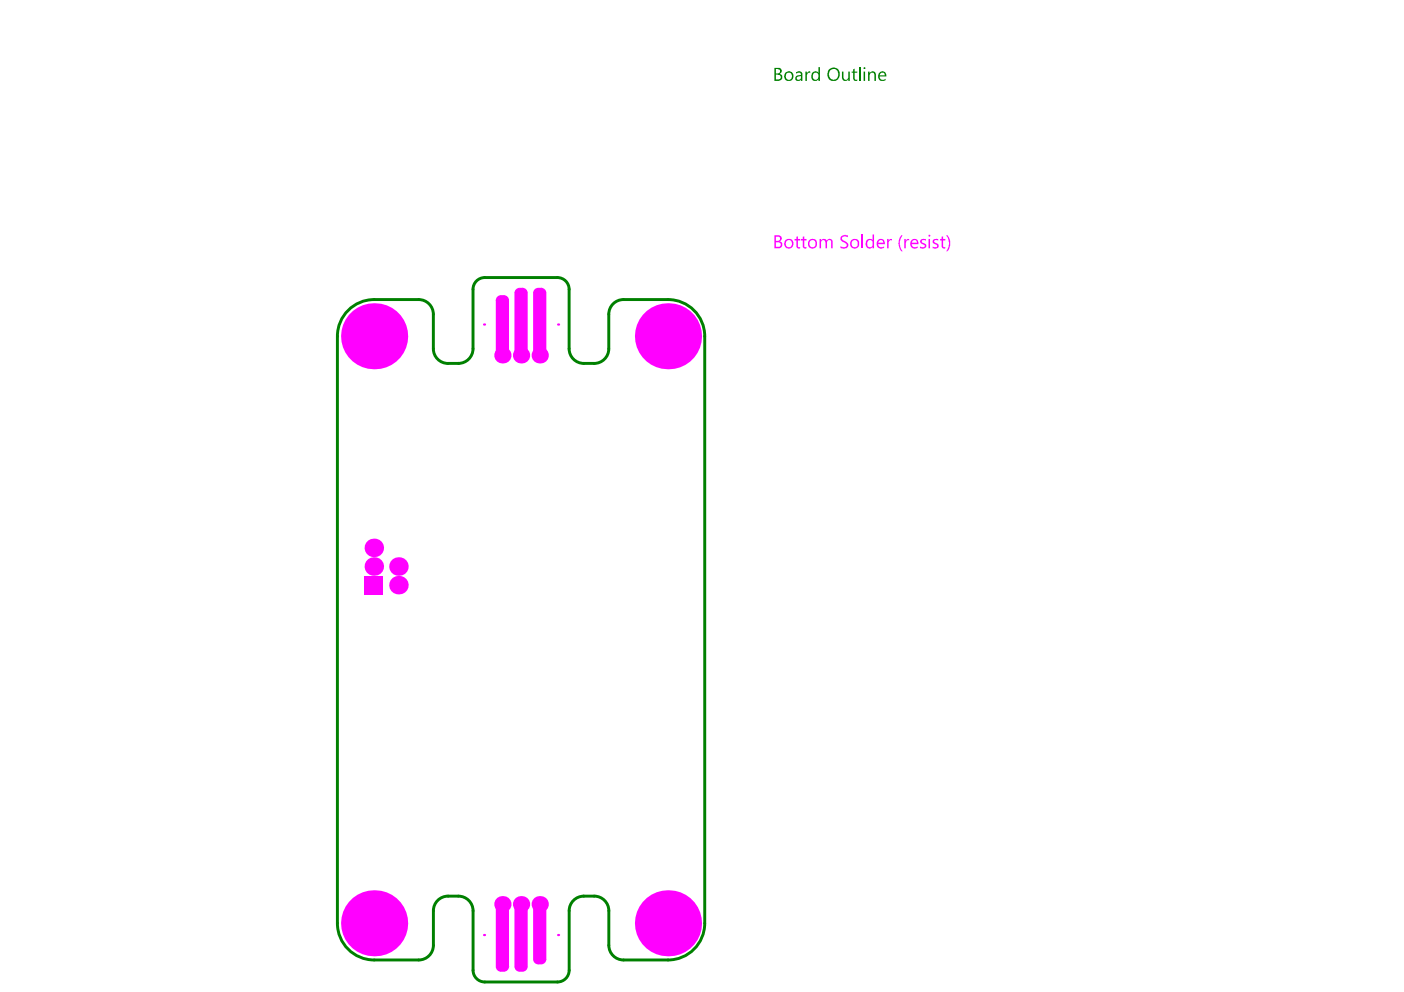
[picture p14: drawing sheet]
<svg xmlns="http://www.w3.org/2000/svg" width="297mm" height="210mm" viewBox="0 0 297 210" stroke-linecap="round" stroke-linejoin="round" font-family="sans-serif">
<g fill="none" stroke="#008000" stroke-width=".62">
<path d="M102.6 58.7h15.3M71.4 71.2v124.2M79.2 63.4h9.4M91.7 66.5v7.3M94.8 76.9h2.3M100.1 61.2v12.6M120.4 61.2v12.6M123.5 76.9h2.2M128.8 66.5v7.3M131.9 63.4h9.4M149.1 71.2v124.2M91.7 192.7v7.3"/>
<path d="M94.8 189.6h2.2M100.1 192.7v12.6M120.4 192.7v12.6M123.4 189.6h2.3M128.8 192.7v7.3M79.2 203.1h9.4M102.6 207.8h15.3M131.9 203.1h9.4"/>
</g>
<g fill="#008000">
<path d="M170.4 15.2h.3v.3l.2-.3 .4-.1 .1 .4a.52 .52 0 0 0-.5 .1 .52 .52 0 0 0-.2 .5v1h-.3z"/>
<path d="M178.1 15.2h.3v1.1a.52 .52 0 0 0 .6 .6 .52 .52 0 0 0 .5-.6v-1.1h.3v1.9h-.3v-.3a.73 .73 0 0 1-.9 .3 .73 .73 0 0 1-.5-.8z"/>
<path d="M180.5 14.7l.3-.2v.7h.6v.2h-.6v1.2l.2 .3 .4-.1v.3a.69 .69 0 0 1-.9-.5v-1.2h-.3v-.2h.3z"/>
<path d="M164.2 14.6v.9h.3a.48 .48 0 0 0 .5-.4 .48 .48 0 0 0-.5-.5zM164.2 15.8v1h.4a.49 .49 0 0 0 .6-.5 .49 .49 0 0 0-.7-.4zM163.8 14.4h.8a.65 .65 0 0 1 .8 .4 .65 .65 0 0 1-.5 .8 .77 .77 0 0 1 .6 .9 .77 .77 0 0 1-.9 .6h-.8z"/>
<path d="M166.2 16.1a.73 .73 0 0 0 1.4 0 .73 .73 0 0 0-1.4 0zM165.9 16.1a1.03 1.03 0 0 1 2 0 1.03 1.03 0 0 1-2 0z"/>
<path d="M168.6 16.3a.45 .45 0 0 0 .4 .6 .45 .45 0 0 0 .4-.6v-.2zM168.4 15.2h.1a.77 .77 0 0 1 .8-.1 .77 .77 0 0 1 .5 .8v1.2h-.4v-.3a.64 .64 0 0 1-.7 .4 .64 .64 0 0 1-.5-.7 .64 .64 0 0 1 .7-.6h.5a.55 .55 0 0 0-.4-.5 .55 .55 0 0 0-.6 .2z"/>
<path d="M171.9 15.3a.86 .86 0 0 1 1.3 .1v-1.2h.3v2.9h-.3v-.3a.9 .9 0 0 1-1.3 .1 .9 .9 0 0 1-.2-1.2zM172 15.6v.1a.71 .71 0 0 0 .1 .9 .71 .71 0 0 0 .9 .1l.2-.8a.6 .6 0 0 0-.5-.5 .6 .6 0 0 0-.7 .2z"/>
<path d="M175.6 14.9l-.1 .3a1.08 1.08 0 0 0 .1 1.2 1.08 1.08 0 0 0 1.3 .3 1.19 1.19 0 0 0 .5-1.2 1.19 1.19 0 0 0-.9-.9l-.6 .1zM175.4 14.6h.1a1.4 1.4 0 0 1 2 .4 1.4 1.4 0 0 1-.5 2 1.32 1.32 0 0 1-1.5-.2 1.32 1.32 0 0 1-.4-1.5z"/>
</g>
<path d="M181.9 14.2v2.9" fill="none" stroke="#008000" stroke-width=".32"/>
<g fill="#008000">
<path d="M183.7 15.2h.3v.3a.72 .72 0 0 1 .8-.4 .72 .72 0 0 1 .5 .8v1.2h-.3v-1.1a.52 .52 0 0 0-.5-.6 .52 .52 0 0 0-.5 .6v1.1h-.3z"/>
<path d="M182.7 14.4a.2 .2 0 0 1 .4 0 .2 .2 0 0 1-.4 0zM182.7 15.2h.3v1.9h-.3z"/>
<path d="M186.2 15.6l-.1 .3h1.1a.55 .55 0 0 0-.4-.5 .55 .55 0 0 0-.6 .2zM185.9 15.5a.89 .89 0 0 1 1.1-.3 .89 .89 0 0 1 .5 1h-1.4a.73 .73 0 0 0 .5 .6 .73 .73 0 0 0 .8-.2v.4h-.2a1.04 1.04 0 0 1-1.2-.3 1.04 1.04 0 0 1-.1-1.2z"/>
</g>
<g fill="none" stroke="#008000" stroke-width=".62">
<path d="M102.6 58.7a2.49 2.49 0 0 0-2.5 2.5M117.9 58.7a2.49 2.49 0 0 1 2.5 2.5M79.2 63.4a7.8 7.8 0 0 0-7.8 7.8M88.6 63.4a3.1 3.1 0 0 1 3.1 3.1M91.7 73.8a3.1 3.1 0 0 0 3.1 3.1M100.1 73.8a3.1 3.1 0 0 1-3.1 3.1M120.4 73.8a3.1 3.1 0 0 0 3.1 3.1M128.8 73.8a3.1 3.1 0 0 1-3.1 3.1M131.9 63.4a3.1 3.1 0 0 0-3.1 3.1M141.3 63.4a7.8 7.8 0 0 1 7.8 7.8M71.4 195.4a7.8 7.8 0 0 0 7.8 7.7M94.8 189.6a3.1 3.1 0 0 0-3.1 3.1"/>
<path d="M97 189.6a3.1 3.1 0 0 1 3.1 3.1M123.5 189.6a3.1 3.1 0 0 0-3.1 3.1M125.7 189.6a3.1 3.1 0 0 1 3.1 3.1M149.1 195.4a7.8 7.8 0 0 1-7.8 7.7M91.7 200a3.1 3.1 0 0 1-3.1 3.1M100.1 205.3a2.49 2.49 0 0 0 2.5 2.5M120.4 205.3a2.49 2.49 0 0 1-2.5 2.5M128.8 200a3.1 3.1 0 0 0 3.1 3.1"/>
</g>
<g fill="#f0f">
<path d="M168.5 50.1l.3-.1v.6h.5v.3h-.5v1.2a.28 .28 0 0 0 .2 .3 .28 .28 0 0 0 .3-.1v.2a.52 .52 0 0 1-.6 0 .52 .52 0 0 1-.2-.5v-1.1h-.4v-.3h.4z"/>
<path d="M169.8 50.1l.4-.1v.6h.4v.3h-.4v1.2a.28 .28 0 0 0 .1 .3 .28 .28 0 0 0 .3-.1v.2a.52 .52 0 0 1-.5 0 .52 .52 0 0 1-.3-.5v-1.1h-.4v-.3h.4z"/>
<path d="M173.4 50.6h.3v.3a.67 .67 0 0 1 1.2 .1 .66 .66 0 0 1 .8-.5 .66 .66 0 0 1 .5 .9v1.1h-.4v-1.1a.47 .47 0 0 0-.4-.6 .47 .47 0 0 0-.4 .6v1.1h-.3l-.1-1.2a.45 .45 0 0 0-.6-.5 .45 .45 0 0 0-.3 .6v1.1h-.3z"/>
<path d="M177.9 50.1a1.54 1.54 0 0 1 1.5-.2v.3l-.2-.1a.87 .87 0 0 0-1.1 .2l.1 .4 .6 .3a.81 .81 0 0 1 .7 1 .81 .81 0 0 1-1.1 .6l-.5-.1-.1-.4a.88 .88 0 0 0 1.4-.2l-.1-.3-.5-.3a.87 .87 0 0 1-.7-1.2z"/>
<path d="M164.2 50.1v.9h.3a.44 .44 0 0 0 .5-.4 .44 .44 0 0 0-.5-.5zM164.2 51.3v.9h.4a.49 .49 0 0 0 .6-.5 .49 .49 0 0 0-.7-.4zM163.8 49.8h.8a.69 .69 0 0 1 .8 .5 .69 .69 0 0 1-.5 .8 .69 .69 0 0 1 .6 .6 .69 .69 0 0 1-.3 .7l-.3 .1h-1.1z"/>
<path d="M166.4 51a.78 .78 0 0 0-.1 .9 .78 .78 0 0 0 .8 .4 .78 .78 0 0 0 .4-.9 .78 .78 0 0 0-.8-.6zM165.9 51.6a1.02 1.02 0 0 1 2 0 1.02 1.02 0 0 1-2 0z"/>
<path d="M171.4 51a.71 .71 0 0 0 .1 1.1 .71 .71 0 0 0 1-.2 .73 .73 0 0 0-.1-.8 .73 .73 0 0 0-.7-.2zM170.9 51.6a1 1 0 0 1 2 0 1 1 0 0 1-2 0z"/>
<path d="M180.3 51a.71 .71 0 0 0 .1 1.1 .71 .71 0 0 0 1-.2 .73 .73 0 0 0 0-.8 .73 .73 0 0 0-.8-.2zM179.8 51.6a1 1 0 0 1 2 0 1 1 0 0 1-2 0z"/>
</g>
<path d="M182.5 49.6v2.9" fill="none" stroke="#f0f" stroke-width=".32"/>
<g fill="#f0f">
<path d="M187.7 50.6h.3v.4l.3-.4h.4v.3a.52 .52 0 0 0-.6 .1 .52 .52 0 0 0-.1 .5v1h-.3z"/>
<path d="M190.6 49.9l.4-.1-.5 .7-.1 1.4 .2 .7 .4 .6-.5-.2-.4-1.4v-.7z"/>
<path d="M191.3 50.6h.3v.4l.3-.4h.4v.3a.49 .49 0 0 0-.5 0 .49 .49 0 0 0-.2 .5v1.1h-.3z"/>
<path d="M194.7 50.8l.7-.3 .5 .1v.4a.44 .44 0 0 0-.6-.2 .44 .44 0 0 0-.2 .6 .68 .68 0 0 1 .7 .2 .68 .68 0 0 1 0 .8 .94 .94 0 0 1-1.2 .1v-.4a.76 .76 0 0 0 1.1 0l-.3-.4a.8 .8 0 0 1-.8-.7z"/>
<path d="M197.3 50.9l.4-.3 .4-.1 .4 .1v.4a.43 .43 0 0 0-.5-.2 .43 .43 0 0 0-.3 .5l.1 .1a.64 .64 0 0 1 .7 .3 .64 .64 0 0 1-.2 .8l-.3 .1-.7-.1v-.4l.3 .2a.37 .37 0 0 0 .7-.2 .37 .37 0 0 0-.5-.4l-.5-.3z"/>
<path d="M199.2 50.1l.3-.1v.6h.5v.3h-.5v1.1a.29 .29 0 0 0 .1 .3 .29 .29 0 0 0 .4 0v.2a.52 .52 0 0 1-.6 0 .52 .52 0 0 1-.2-.5v-1.1h-.3v-.3h.3z"/>
<path d="M200.2 49.8l.4 .1 .4 1.1v1l-.5 1.2h-.3l.4-.6 .2-1.3-.2-1z"/>
<path d="M183.3 50.8h.1a.67 .67 0 0 1 1.2 .1v-1.3h.3v2.9h-.3v-.3a.83 .83 0 0 1-1 .3 .83 .83 0 0 1-.5-.9zM183.6 51l-.1 .3a.67 .67 0 0 0 .1 .8 .67 .67 0 0 0 .8 .1l.2-.2v-.6a.55 .55 0 0 0-.4-.6 .55 .55 0 0 0-.6 .2z"/>
<path d="M185.9 51l-.1 .4h1.1a.53 .53 0 0 0-.3-.6 .53 .53 0 0 0-.7 .2zM185.7 50.8l.2-.1a.87 .87 0 0 1 1 0 .87 .87 0 0 1 .3 1h-1.4a.73 .73 0 0 0 .5 .6 .73 .73 0 0 0 .8-.2v.3a1.04 1.04 0 0 1-1.5-.2 1.04 1.04 0 0 1 .1-1.4z"/>
<path d="M193.1 51l-.2 .4h1.1a.54 .54 0 0 0-.3-.6 .54 .54 0 0 0-.6 .2zM192.8 50.8l.2-.1a.87 .87 0 0 1 1 0 .87 .87 0 0 1 .3 1h-1.4a.73 .73 0 0 0 .5 .6 .73 .73 0 0 0 .8-.2v.3a1.01 1.01 0 0 1-1.4-.1 1.01 1.01 0 0 1 0-1.4z"/>
<path d="M196.4 49.9a.2 .2 0 0 1 .4 0 .2 .2 0 0 1-.4 0zM196.4 50.6h.4v1.9h-.4z"/>
<path d="M114.5 190.7v1.1zM114.5 190.7a1.09 1.09 0 0 1 1.1 1.1h-1.1z"/>
<path d="M112.8 191.8h1.1zM113 191.2l.5-.4 .4-.1v1.1h-1.1z"/>
<path d="M113.9 203v1.1zM112.8 203h1.1v1.1a1.09 1.09 0 0 1-1.1-1.1z"/>
<path d="M114.5 203h1.1zM114.5 203h1.1a1.09 1.09 0 0 1-1.1 1.1z"/>
<path d="M106.6 190.7v1.1zM106.6 190.7a1.09 1.09 0 0 1 1.1 1.1h-1.1z"/>
<path d="M104.9 191.8h1.1zM105.1 191.2l.5-.4 .4-.1v1.1h-1.1z"/>
<path d="M106 204.5v1.1zM104.9 204.5h1.1v1.1a1.09 1.09 0 0 1-1.1-1.1z"/>
<path d="M106.6 204.5h1.1zM106.6 204.5h1.1a1.09 1.09 0 0 1-1.1 1.1z"/>
<path d="M110.5 190.7v1.1zM110.5 190.7a1.09 1.09 0 0 1 1.1 1.1h-1.1z"/>
<path d="M108.8 191.8h1.1zM109.1 191.2l.5-.4 .3-.1v1.1h-1.1z"/>
<path d="M109.9 204.5v1.1zM108.8 204.5h1.1v1.1a1.09 1.09 0 0 1-1.1-1.1z"/>
<path d="M110.5 204.5h1.1zM110.5 204.5h1.1a1.09 1.09 0 0 1-1.1 1.1z"/>
<path d="M109.9 74.7v1.1zM108.8 74.7h1.1v1.1a1.09 1.09 0 0 1-1.1-1.1z"/>
<path d="M110.5 74.7h1.1zM110.5 74.7h1.1a1.09 1.09 0 0 1-1.1 1.1z"/>
<path d="M110.5 60.9v1.1zM110.5 60.9a1.09 1.09 0 0 1 1.1 1.1h-1.1z"/>
<path d="M108.8 62h1.1zM109.1 61.3l.5-.3 .3-.1v1.1h-1.1z"/>
<path d="M113.9 74.7v1.1zM112.8 74.7h1.1v1.1a1.09 1.09 0 0 1-1.1-1.1z"/>
<path d="M114.5 74.7h1.1zM114.5 74.7h1.1a1.09 1.09 0 0 1-1.1 1.1z"/>
<path d="M114.5 60.9v1.1zM114.5 60.9a1.09 1.09 0 0 1 1.1 1.1h-1.1z"/>
<path d="M112.8 62h1.1zM113 61.3l.5-.3 .4-.1v1.1h-1.1z"/>
<path d="M106 74.7v1.1zM104.9 74.7h1.1v1.1a1.09 1.09 0 0 1-1.1-1.1z"/>
<path d="M106.6 74.7h1.1zM106.6 74.7h1.1a1.09 1.09 0 0 1-1.1 1.1z"/>
<path d="M106.6 62.5v1zM106.6 62.5a1.09 1.09 0 0 1 1.1 1h-1.1z"/>
<path d="M104.9 63.5h1.1zM105.1 62.9l.5-.4h.4v1h-1.1z"/>
<circle cx="79.1" cy="119.9" r="1.96"/>
<circle cx="79.1" cy="115.9" r="1.96"/>
<circle cx="79.2" cy="195.4" r="7"/>
<circle cx="84.3" cy="123.8" r="1.96"/>
<circle cx="84.3" cy="119.9" r="1.96"/>
<circle cx="102.4" cy="197.8" r=".23"/>
<circle cx="106.3" cy="191.3" r="1.72"/>
<circle cx="110.2" cy="191.3" r="1.72"/>
<circle cx="114.2" cy="191.3" r="1.72"/>
<circle cx="118.1" cy="197.8" r=".23"/>
<circle cx="141.3" cy="195.4" r="7"/>
<circle cx="79.2" cy="71.2" r="7"/>
<circle cx="102.4" cy="68.7" r=".23"/>
<circle cx="106.3" cy="75.2" r="1.72"/>
<circle cx="110.2" cy="75.2" r="1.72"/>
<circle cx="114.2" cy="75.2" r="1.72"/>
<circle cx="118.1" cy="68.7" r=".23"/>
<circle cx="141.3" cy="71.2" r="7"/>
</g>
<g fill="#f0f">
<path d="M77.1 121.9h3.9v3.9h-3.9z" fill-rule="evenodd"/>
<path d="M112.8 191.8l1.1-1.1h.6l1.1 1.1v11.2l-1.1 1.1h-.6l-1.1-1.1z" fill-rule="evenodd"/>
<path d="M104.9 191.8l1.1-1.1h.6l1.1 1.1v12.7l-1.1 1.1h-.6l-1.1-1.1z" fill-rule="evenodd"/>
<path d="M108.8 191.8l1.1-1.1h.6l1.1 1.1v12.7l-1.1 1.1h-.6l-1.1-1.1z" fill-rule="evenodd"/>
<path d="M108.8 62l1.1-1.1h.6l1.1 1.1v12.7l-1.1 1.1h-.6l-1.1-1.1z" fill-rule="evenodd"/>
<path d="M112.8 62l1.1-1.1h.6l1.1 1.1v12.7l-1.1 1.1h-.6l-1.1-1.1z" fill-rule="evenodd"/>
<path d="M104.9 63.5l1.1-1h.6l1.1 1v11.2l-1.1 1.1h-.6l-1.1-1.1z" fill-rule="evenodd"/>
</g>
</svg>
